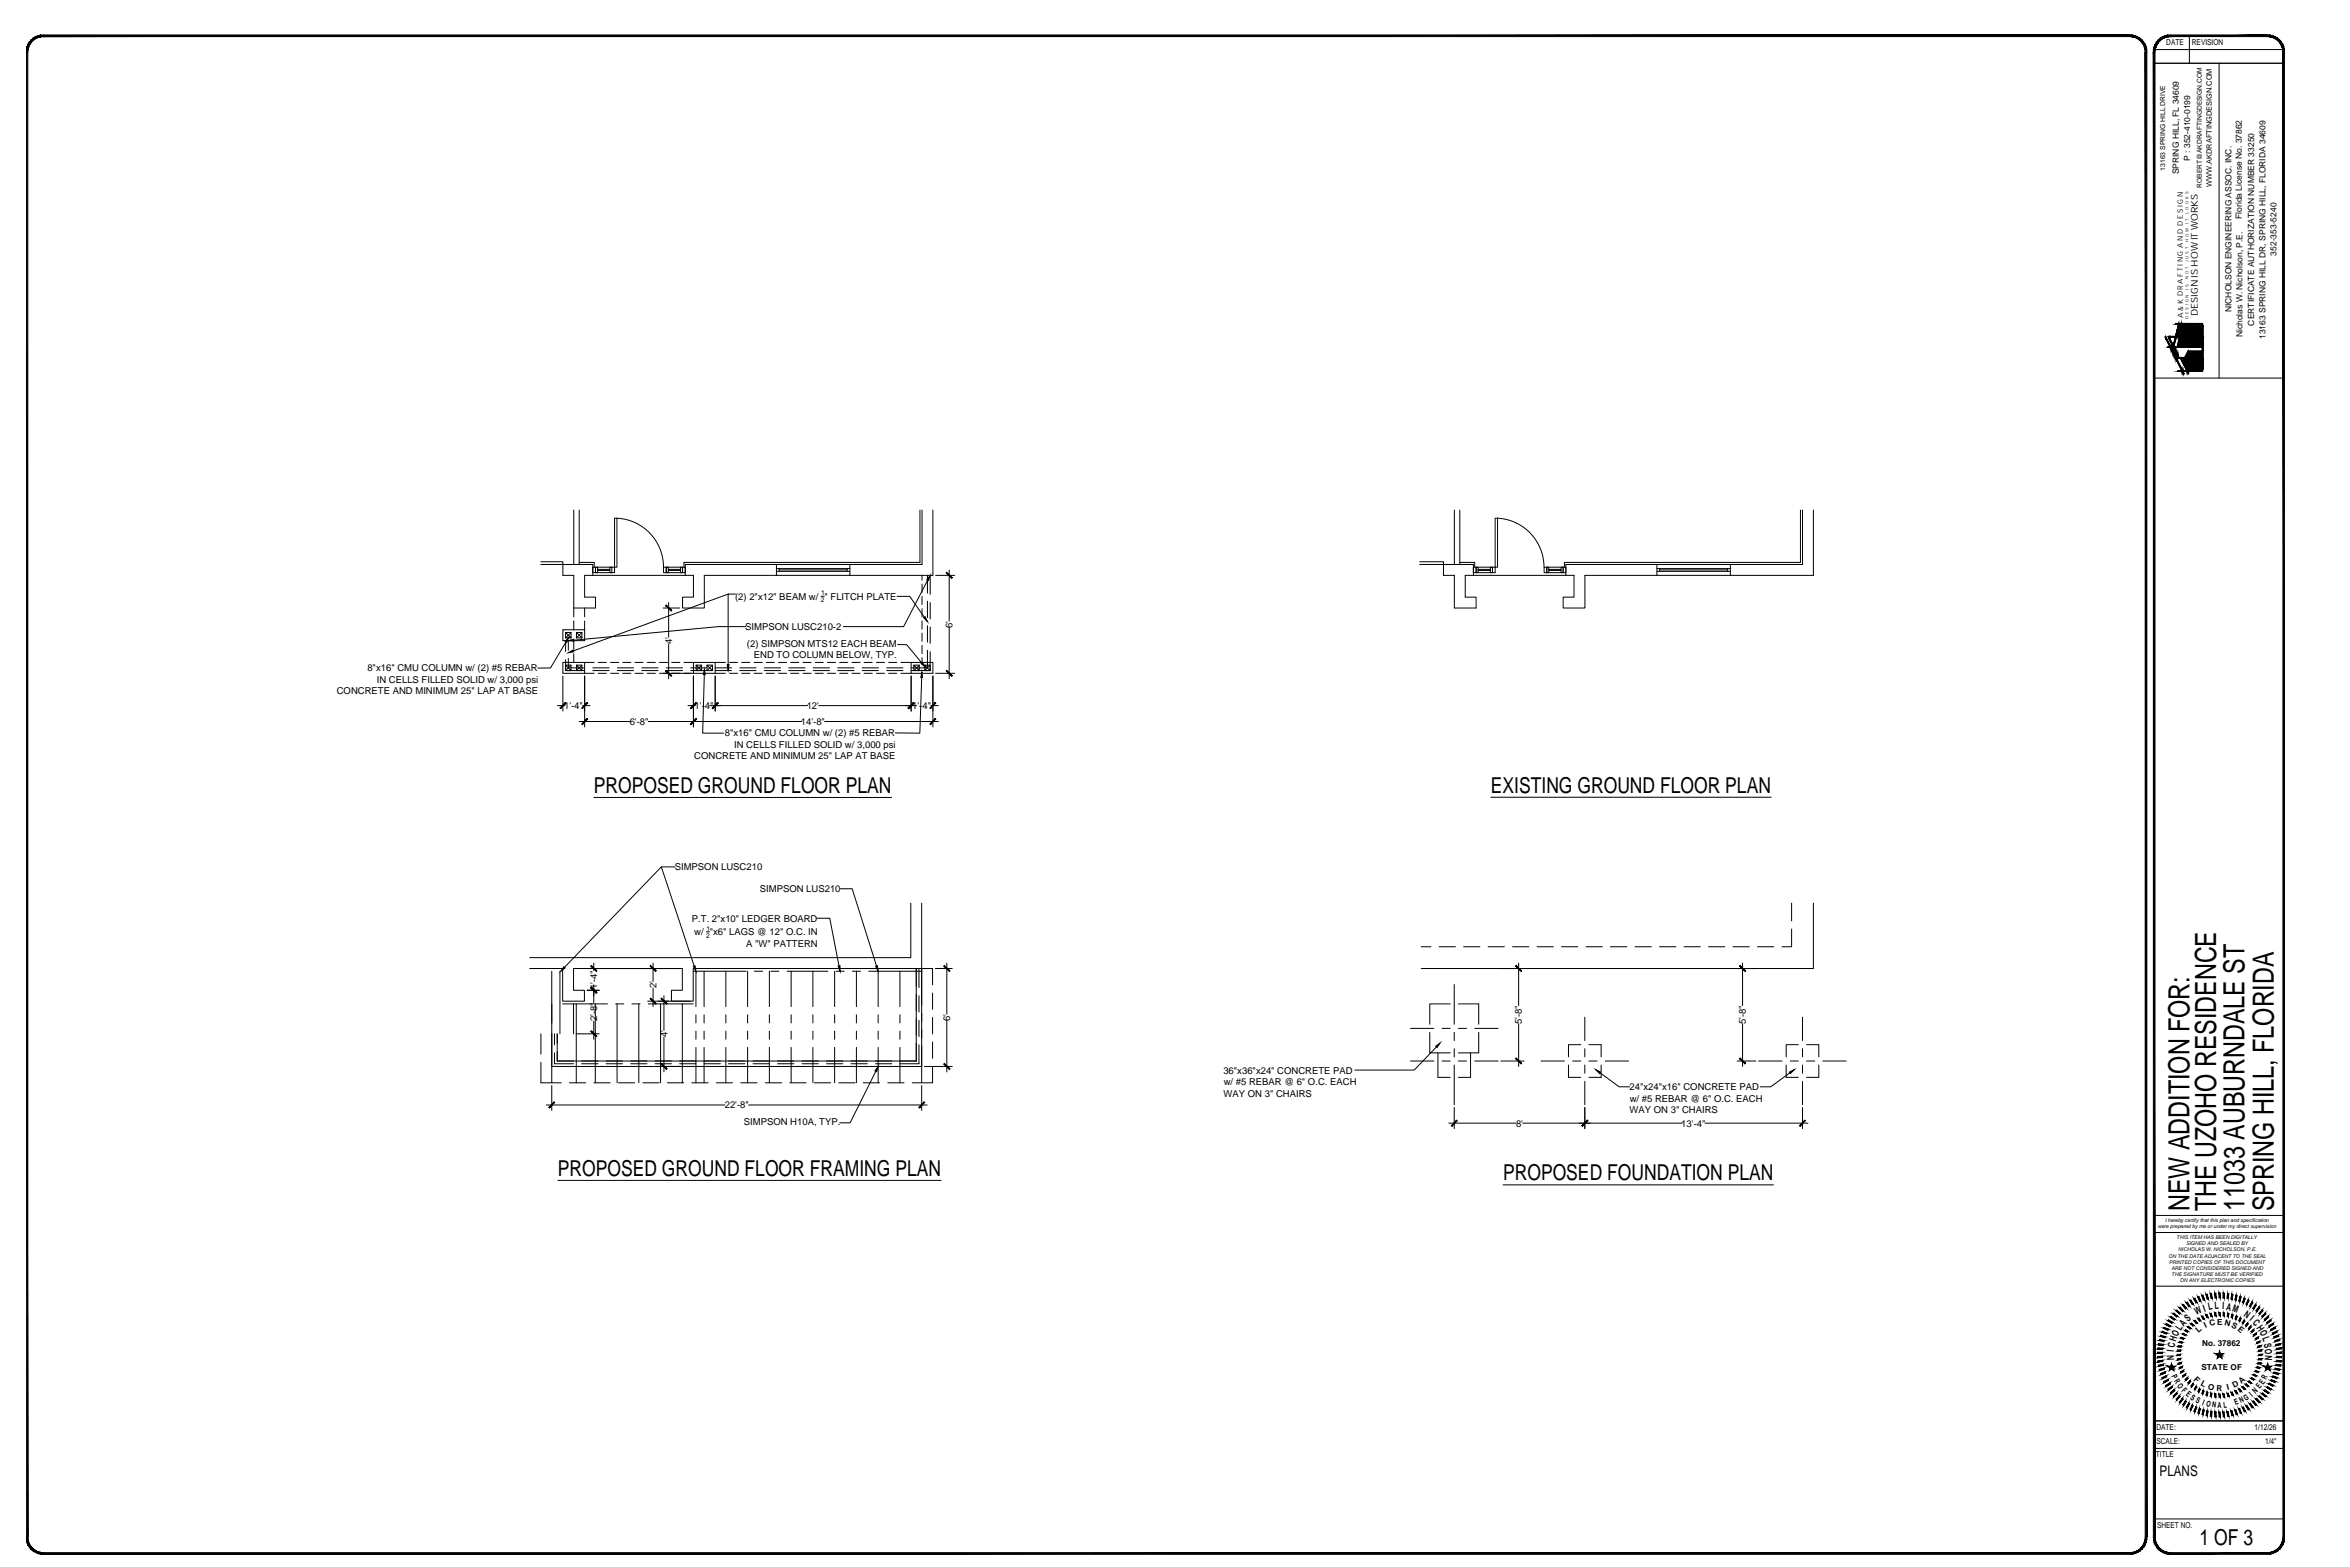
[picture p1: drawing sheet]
<svg xmlns="http://www.w3.org/2000/svg" width="914mm" height="610mm" viewBox="0 0 914 610" stroke-linecap="round" stroke-linejoin="round" font-family="sans-serif">
<defs><g id="words">
<g font-size="11.4">
<text x="851.9" y="471.1" transform="rotate(-90 851.9 471.1)">NEW ADDITION FOR:</text>
<text x="862.3" y="471.1" transform="rotate(-90 862.3 471.1)">THE UZOHO RESIDENCE</text>
<text x="873.3" y="471.1" transform="rotate(-90 873.3 471.1)">11033 AUBURNDALE ST</text>
<text x="884.8" y="471.1" transform="rotate(-90 884.8 471.1)">SPRING HILL, FLORIDA</text>
</g>
<g font-size="8.5">
<text x="231.1" y="308.5">PROPOSED GROUND FLOOR PLAN</text>
<text x="580.1" y="308.4">EXISTING GROUND FLOOR PLAN</text>
<text x="217.1" y="457.4">PROPOSED GROUND FLOOR FRAMING PLAN</text>
<text x="584.9" y="459.1">PROPOSED FOUNDATION PLAN</text>
<text x="855.9" y="600.9">1 OF 3</text>
</g>
<text font-size="5.7" x="840.3" y="574.1">PLANS</text>
<g font-size="3.9">
<text x="859.5" y="509.8" transform="rotate(-12 859.5 509.8)">L</text>
<text x="861.8" y="509.4" transform="rotate(-4 861.8 509.4)">L</text>
<text x="864.6" y="509.4" transform="rotate(3 864.6 509.4)">I</text>
<text x="866.1" y="509.5" transform="rotate(11 866.1 509.5)">A</text>
<text x="868.4" y="510" transform="rotate(18 868.4 510)">M</text>
<text x="851.4" y="514.2" transform="rotate(-41 851.4 514.2)">S</text>
<text x="854.7" y="511.7" transform="rotate(-25 854.7 511.7)">W</text>
<text x="857.7" y="510.3" transform="rotate(-19 857.7 510.3)">I</text>
<text x="872.8" y="511.8" transform="rotate(34 872.8 511.8)">N</text>
<text x="875.1" y="513.5" transform="rotate(40 875.1 513.5)">I</text>
<text x="876.4" y="514.7" transform="rotate(48 876.4 514.7)">C</text>
<text x="847.3" y="520" transform="rotate(-64 847.3 520)">O</text>
<text x="848.5" y="517.7" transform="rotate(-56 848.5 517.7)">L</text>
<text x="849.7" y="516.1" transform="rotate(-48 849.7 516.1)">A</text>
<text x="877.9" y="516.5" transform="rotate(56 877.9 516.5)">H</text>
<text x="879.1" y="518.3" transform="rotate(64 879.1 518.3)">O</text>
<text x="880.2" y="520.6" transform="rotate(71 880.2 520.6)">L</text>
<text x="845.9" y="526" transform="rotate(-84 845.9 526)">I</text>
<text x="846.1" y="524.4" transform="rotate(-79 846.1 524.4)">C</text>
<text x="846.6" y="522" transform="rotate(-71 846.6 522)">H</text>
<text x="880.9" y="522.7" transform="rotate(78 880.9 522.7)">S</text>
<text x="881.3" y="524.8" transform="rotate(87 881.3 524.8)">O</text>
<text x="881.5" y="527.3" transform="rotate(94 881.5 527.3)">N</text>
<text x="845.9" y="528.9" transform="rotate(-92 845.9 528.9)">N</text>
</g>
<g font-size="3.7">
<text x="286" y="233.3">(2) 2&quot;x12&quot; BEAM w/ &quot; FLITCH PLATE</text>
<text x="290" y="245.2">SIMPSON LUSC210-2</text>
<text x="370.7" y="244.2" transform="rotate(-90 370.7 244.2)">6'</text>
<text x="261.5" y="250.5" transform="rotate(-90 261.5 250.5)">4'</text>
<text x="290.6" y="251.6">(2) SIMPSON MTS12 EACH BEAM</text>
<text x="293.4" y="256.1">END TO COLUMN BELOW, TYP.</text>
<text x="142.9" y="261.1">8&quot;x16&quot; CMU COLUMN w/ (2) #5 REBAR</text>
<text x="146.6" y="265.5">IN CELLS FILLED SOLID w/ 3,000 psi</text>
<text x="131" y="270">CONCRETE AND MINIMUM 25&quot; LAP AT BASE</text>
<text x="219.5" y="275.8">1'-4&quot;</text>
<text x="270.3" y="275.8">1'-4&quot;</text>
<text x="313.9" y="275.8">12'</text>
<text x="355" y="275.8">1'-4&quot;</text>
<text x="245" y="282">6'-8&quot;</text>
<text x="311.6" y="282">14'-8&quot;</text>
<text x="282" y="286.4">8&quot;x16&quot; CMU COLUMN w/ (2) #5 REBAR</text>
<text x="285.7" y="290.9">IN CELLS FILLED SOLID w/ 3,000 psi</text>
<text x="270.2" y="295.3">CONCRETE AND MINIMUM 25&quot; LAP AT BASE</text>
<text x="262.5" y="338.6">SIMPSON LUSC210</text>
<text x="295.6" y="347.1">SIMPSON LUS210</text>
<text x="269.2" y="358.6">P.T. 2&quot;x10&quot; LEDGER BOARD</text>
<text x="270.1" y="363.9">w/ &quot;x6&quot; LAGS @ 12&quot; O.C. IN</text>
<text x="290.3" y="368.2">A &quot;W&quot; PATTERN</text>
<text x="232.4" y="384.8" transform="rotate(-90 232.4 384.8)">1'-4&quot;</text>
<text x="255.5" y="384.5" transform="rotate(-90 255.5 384.5)">2'</text>
<text x="232.4" y="397.4" transform="rotate(-90 232.4 397.4)">2'-8&quot;</text>
<text x="369.7" y="397.2" transform="rotate(-90 369.7 397.2)">6'</text>
<text x="592.2" y="398.4" transform="rotate(-90 592.2 398.4)">5'-8&quot;</text>
<text x="679.4" y="398.4" transform="rotate(-90 679.4 398.4)">5'-8&quot;</text>
<text x="259.7" y="403.5" transform="rotate(-90 259.7 403.5)">4'</text>
<text x="476" y="417.7">36&quot;x36&quot;x24&quot; CONCRETE PAD</text>
<text x="476.2" y="422.1">w/ #5 REBAR @ 6&quot; O.C. EACH</text>
<text x="634.1" y="424.2">24&quot;x24&quot;x16&quot; CONCRETE PAD</text>
<text x="282" y="431.1">22'-8&quot;</text>
<text x="476.1" y="426.6">WAY ON 3&quot; CHAIRS</text>
<text x="634.1" y="428.6">w/ #5 REBAR @ 6&quot; O.C. EACH</text>
<text x="289.4" y="437.6">SIMPSON H10A, TYP.</text>
<text x="634.1" y="433.1">WAY ON 3&quot; CHAIRS</text>
<text x="589.9" y="438.2">8'</text>
<text x="654.2" y="438.2">13'-4&quot;</text>
</g>
<text font-size="3.6" x="855.2" y="122.9" transform="rotate(-90 855.2 122.9)">DESIGN IS HOW IT WORKS</text>
<g font-size="3.3">
<text x="852.2" y="62.5" transform="rotate(-90 852.2 62.5)">P : 352-410-0199</text>
<text x="847.8" y="67.8" transform="rotate(-90 847.8 67.8)">SPRING HILL, FL 34609</text>
<text x="872.3" y="85.2" transform="rotate(-90 872.3 85.2)">Florida License No. 37862</text>
<text x="885.8" y="99.5" transform="rotate(-90 885.8 99.5)">352-353-5240</text>
<text x="868.3" y="121.5" transform="rotate(-90 868.3 121.5)">NICHOLSON ENGINEERING ASSOC. INC.</text>
<text x="872.6" y="131.2" transform="rotate(-90 872.6 131.2)">Nicholas W. Nicholson, P.E.</text>
<text x="877.1" y="126.6" transform="rotate(-90 877.1 126.6)">CERTIFICATE AUTHORIZATION NUMBER 33250</text>
<text x="881.6" y="131.9" transform="rotate(-90 881.6 131.9)">13163 SPRING HILL DR, SPRING HILL, FLORIDA 34609</text>
</g>
<g font-size="3.2">
<text x="842.9" y="17.4">DATE</text>
<text x="852.9" y="17.4">REVISION</text>
<text x="859.9" y="516" transform="rotate(-14 859.9 516)">C</text>
<text x="862.7" y="515.4" transform="rotate(-1 862.7 515.4)">E</text>
<text x="865.4" y="515.5" transform="rotate(14 865.4 515.5)">N</text>
<text x="855.5" y="518.7" transform="rotate(-41 855.5 518.7)">L</text>
<text x="858.2" y="516.8" transform="rotate(-25 858.2 516.8)">I</text>
<text x="868.1" y="516.2" transform="rotate(27 868.1 516.2)">S</text>
<text x="870.5" y="517.6" transform="rotate(41 870.5 517.6)">E</text>
<text x="856.9" y="523.7">No. 37862</text>
<text x="856.6" y="532.9">STATE OF</text>
<text x="844.8" y="535.5" transform="rotate(65 844.8 535.5)">P</text>
<text x="845.8" y="537.4" transform="rotate(58 845.8 537.4)">R</text>
<text x="847.1" y="539.3" transform="rotate(51 847.1 539.3)">O</text>
<text x="853.4" y="536.7" transform="rotate(44 853.4 536.7)">F</text>
<text x="856.1" y="538.9" transform="rotate(29 856.1 538.9)">L</text>
<text x="869.3" y="539.9" transform="rotate(-28 869.3 539.9)">D</text>
<text x="872.2" y="538.2" transform="rotate(-41 872.2 538.2)">A</text>
<text x="880.7" y="538.7" transform="rotate(-58 880.7 538.7)">E</text>
<text x="881.8" y="536.8" transform="rotate(-63 881.8 536.8)">R</text>
<text x="848.7" y="541.2" transform="rotate(46 848.7 541.2)">F</text>
<text x="850.3" y="542.8" transform="rotate(38 850.3 542.8)">E</text>
<text x="852.1" y="544.2" transform="rotate(32 852.1 544.2)">S</text>
<text x="859" y="540.3" transform="rotate(15 859 540.3)">O</text>
<text x="862.4" y="541.1" transform="rotate(1 862.4 541.1)">R</text>
<text x="866.7" y="540.7" transform="rotate(-14 866.7 540.7)">I</text>
<text x="871.9" y="545.9" transform="rotate(-25 871.9 545.9)">N</text>
<text x="873.9" y="545" transform="rotate(-33 873.9 545)">G</text>
<text x="876.3" y="543.4" transform="rotate(-40 876.3 543.4)">I</text>
<text x="877.7" y="542.2" transform="rotate(-44 877.7 542.2)">N</text>
<text x="879.3" y="540.5" transform="rotate(-51 879.3 540.5)">E</text>
<text x="856.7" y="546.5" transform="rotate(20 856.7 546.5)">I</text>
<text x="858.3" y="547" transform="rotate(14 858.3 547)">O</text>
<text x="860.7" y="547.5" transform="rotate(8 860.7 547.5)">N</text>
<text x="862.8" y="547.7">A</text>
<text x="865.3" y="547.6" transform="rotate(-7 865.3 547.6)">L</text>
<text x="869.8" y="546.7" transform="rotate(-20 869.8 546.7)">E</text>
<text x="839.1" y="556.2">DATE:</text>
<text x="877.3" y="556.2">1/12/26</text>
<text x="839.1" y="561.6">SCALE:</text>
<text x="881.4" y="561.6">1/4&quot;</text>
<text x="838.9" y="566.8">TITLE</text>
<text x="839.3" y="594.5">SHEET NO.</text>
</g>
<g font-size="2.9">
<text x="860.6" y="72.7" transform="rotate(-90 860.6 72.7)">WWW.AKDRAFTINGDESIGN.COM</text>
<text x="849.5" y="123.6" transform="rotate(-90 849.5 123.6)">A &amp; K D R A F T I N G A N D D E S I G N</text>
</g>
<g font-size="2.6">
<text x="842.4" y="66.4" transform="rotate(-90 842.4 66.4)">13163 SPRING HILL DRIVE</text>
<text x="856.8" y="73" transform="rotate(-90 856.8 73)">ROBERT@AKDRAFTINGDESIGN.COM</text>
<text x="319.5" y="231.6">1</text>
<text x="319.4" y="234.1">2</text>
<text x="274.8" y="364.7">2</text>
<text x="274.9" y="362.2">1</text>
</g>
<g font-size="2">
<text x="839.6" y="477.8">were prepared by me or under my direct supervision</text>
<text x="842.4" y="475.5">I hereby certify that this plan and specification</text>
<text x="846.9" y="482">THIS ITEM HAS BEEN DIGITALLY</text>
<text x="850.6" y="484.4">SIGNED AND SEALED BY</text>
<text x="843.7" y="489.2">ON THE DATE ADJACENT TO THE SEAL</text>
<text x="844" y="491.6">PRINTED COPIES OF THIS DOCUMENT</text>
<text x="847.6" y="486.8">NICHOLAS W. NICHOLSON, P.E.</text>
<text x="845" y="494">ARE NOT CONSIDERED SIGNED AND</text>
<text x="845" y="496.5">THE SIGNATURE MUST BE VERIFIED</text>
<text x="848.1" y="498.8">ON ANY ELECTRONIC COPIES</text>
</g>
<g font-size="1.6">
<text x="851.6" y="83.1" transform="rotate(-90 851.6 83.1)">L O O K S</text>
<text x="851.6" y="87" transform="rotate(-90 851.6 87)">I T</text>
<text x="851.6" y="94.3" transform="rotate(-90 851.6 94.3)">H O W</text>
<text x="851.6" y="102" transform="rotate(-90 851.6 102)">J U S T</text>
<text x="851.6" y="112.7" transform="rotate(-90 851.6 112.7)">I S</text>
<text x="851.6" y="108.7" transform="rotate(-90 851.6 108.7)">N O T</text>
<text x="851.6" y="124.2" transform="rotate(-90 851.6 124.2)">D E S I G N</text>
</g>
</g></defs>
<g fill="none" stroke="#000" stroke-width=".39">
<path d="M838.2 19.3h50.4M851.9 13.9v10.7M838.2 24.6h50.4M863.5 24.6v122.5M844.1 131.2h2.3l-.8 3.2zM844.8 135.1l.9 .3zM845 135.7h.9l.2 .3h-.9zM845.3 136.3h.9l.2 .3h-.9zM845.7 136.9h.8l.2 .3h-.9zM846 137.6h.8l.1 .3h-.8zM846 135.1h10.9v4h-9zM846.3 138.2h.8l.1 .3h-.8z"/>
<path d="M846.5 125.8h10.6v.4h-8.3l-1.2 4.7h9.6v8.5h-8.4l2.4 4.8h5.9v.3h-5.7l.3 .6-.3 .2-.4-.8h-1.6l.5 .9-.3 .2-.5-1.1h-1.6v-.3h1.4l-4.5-9.1h-.9v-.3h.8l-1.9-3.7 .3-.1 1.9 3.8h.9l-1.9-3.9h2.9l1.2-4.7h-1.2zM846.6 138.8h.8l.1 .3h-.8zM846.8 131.2h10.1v3.6h-11.1zM846.9 130.8h.4zM846.9 139.4h1.5l2.4 4.8h-1.5zM847 130.2h.4v.2h-.5zM847.2 129.7h.3v.2h-.4zM847.3 129.2h.4zM847.4 128.7h.4v.2h-.4zM847.5 128.2h.4v.2h-.4zM847.7 127.6h.3zM847.8 127.1h.4l-.4 .2z"/>
<path d="M847.9 126.6h.4l-.4 .2zM848 131.2l-.8 3.3h9.7M848 126.2l.4 .1zM848.1 130.9l1-4.2h8.1v4.2M849.9 139.4l-.3 .7 1.8 3.6h5.8v-4.3M851.4 129h.9v.9h-.9zM851.4 127.7h.9v1h-.9zM852.6 129h.9v.9h-.9zM852.6 127.7h.9v1h-.9zM856.9 136.6h-5.5l-1.3 2.5M838.2 147.1h50.4M852.6 141.5h.9v.9h-.9z"/>
<path d="M852.6 140.2h.9v1h-.9zM853.8 140.2h.9v1h-.9zM853.8 141.5h.9v.9h-.9zM223.3 198.4v21.2M225.4 198.4v21.2M358 198.4v20.4h-91.9v1.9M358.8 198.4v21.2h-92.2v4.2h-35.9M363 198.4v25.4h-88.9v12.7h-8.5v-4.2h4.2v-8.5h-3.2M565.9 198.4v21.2M568 198.4v21.2M700.6 198.4v20.4h-91.9v1.9M701.4 198.4v21.2h-92.1v4.2h-36"/>
<path d="M705.6 198.4v25.4h-88.9v12.7h-8.5v-4.2h4.3v-8.5h-3.2M210.4 219.6h8.6v4.2h4.3v16.2M210.4 218.5h8.6v1.1h11.7v4.2M225.4 218.8h5.8v1.9M239.1 201.6h1v19.1h-2v2.1h1zM240 201.6a19.1 19.1 0 0 1 18.2 19M302.1 219.6v4.2M330.7 219.6v4.2M552.4 219.6h9.3v4.2h4.2v12.7h8.5v-4.2h-4.3v-8.5h3.2M552.4 218.5h9.3v1.1h11.6v4.2M568 218.8h5.8v1.9M581.8 201.6h.9v19.1h-2v2.1h1.1z"/>
<path d="M582.6 201.6a19.1 19.1 0 0 1 18.2 19M644.7 219.6v4.2M673.3 219.6v4.2M227.5 236.5v3.5M230.7 223.8h-3.2v8.5h4.2v4.2h-8.4M231.7 220.7h.8v2.1h-.8zM231.7 220.7h6.4h-.8v2.1h.8h-6.4v-2.1h-1v2.1h1M232.5 221.9h4.8M232.5 221.5h4.8M258 236.5h6.5M259.2 220.7h.8v2.1h-.8zM259.2 220.7h-1v2.1h1"/>
<path d="M259.2 220.7v2.1M259.2 222.8h6.4v-2.1h1v2.1h-1M259.2 220.7h6.4M260 221.9h4.8M260 221.5h4.8M260.2 234.4v13.5M264.8 220.7h.8v2.1h-.8zM283.3 231.1l-60.2 22.1M286.2 231.1h-2.9v27.4M302.1 222.3h28.6M302.1 221.2h28.6M303.2 221.7h26.4"/>
<path d="M303.2 221.2v1.1M319.5 232h1.2M329.6 221.2v1.1M349.1 232h4.9l5.6 8.1M358.8 223.8v1.9M358.8 227.3v3.1M358.8 232v3.2M358.8 236.8v3.2M360.9 223.8v6.9M360.9 233.9v6.4M361 225.7l-9.4 18.1h-23.4M361.9 223.8v7.4"/>
<path d="M361.9 234.4v6.4M364.1 223.8h7.4M369.3 221.7v19.9M574.4 220.7h.7v2.1h-.7zM574.4 220.7h6.3h-.8v2.1h.8h-6.3v-2.1h-1.1v2.1h1.1M575.1 221.9h4.8M575.1 221.5h4.8M601.9 220.7h-1.1v2.1h1.1M601.9 220.7v2.1M601.9 222.8h6.3v-2.1h1.1v2.1h-1.1M601.9 220.7h6.3M601.9 220.7h.7v2.1h-.7z"/>
<path d="M602.6 221.9h4.8M602.6 221.5h4.8M607.4 220.7h.8v2.1h-.8zM644.7 222.3h28.6M644.7 221.2h28.6M645.8 221.7h26.4M645.8 221.2v1.1M672.2 221.2v1.1M220.1 246.1l2.1 2.1h-2.1v-2.1h2.1v2.1M220.1 249.2v4.3M220.1 256.6v4.3M220.1 258.8l2.1 2.1h-2.1v-2.1h2.1v2.1"/>
<path d="M220.2 249.8l-6 10.1h-5M221.1 249.2v3.8M221.1 256.1v3.7h6.4M222.2 246.1l-2.1 2.1M222.2 258.8l-2.1 2.1M223.3 241.6v3.4M223.3 249.2v3.5M223.3 254.3v3.4M224.3 246.1l2.1 2.1h-2.1v-2.1h2.1v2.1M224.3 258.8l2.1 2.1h-2.1v-2.1h2.1v2.1M226.4 246.1l-2.1 2.1M226.4 258.8l-2.1 2.1"/>
<path d="M227.5 241.6v7.6h-8.5v-4.2h8.5M227.5 257.7h3.7M230.7 259.8h6.3M232.8 257.7h3.2M237.6 257.7h3.1M240.2 259.8h6.3M242.3 257.7h3.2M247.1 257.7h3.2M249.7 259.8h6.4M251.8 257.7h3.2M256.6 257.7h3.2M259.2 259.8h6.4"/>
<path d="M260.2 250.5v13.5M261.4 257.7h3.1M266.1 257.7h3.7M268.8 259.8h6.3M270.9 258.8l2.1 2.1h-2.1v-2.1h2.1v2.1M273 258.8l-2.1 2.1M275.1 258.8l2.1 2.1h-2.1v-2.1h2.1v2.1M277.2 258.8l-2.1 2.1h-6.3M278.3 259.8h6.3M278.3 257.7h4M283.9 257.7h3.1M287.9 259.8h6.3"/>
<path d="M288.6 257.7h3.2M290.1 243.8h-10.5l-56.3 5.3M293.4 257.7h3.2M297.4 259.8h6.3M298.1 257.7h3.2M302.9 257.7h3.2M306.9 259.8h6.4M307.7 257.7h3.1M312.4 257.7h3.2M316.4 259.8h6.4M317.2 257.7h3.2M322 257.7h3.1"/>
<path d="M326 259.8h6.3M326.7 257.7h3.2M331.5 257.7h3.2M335.5 259.8h6.3M336.2 257.7h3.2M341 257.7h3.2M345 259.8h6.4M345.8 257.7h3.1M349.3 250.8h3.5l5.8 7.1M350.5 257.7h4M355.6 258.8l2.1 2.1h-2.1v-2.1h2.1v2.1M357.7 258.8l-2.1 2.1"/>
<path d="M358.8 241.6v3.1M358.8 246.3v3.2M358.8 251.1v3.2M358.8 255.8v1.9M359.8 258.8l2.1 2.1h-2.1v-2.1h2.1v2.1M360.9 253v6.8h-6.4M360.9 243.4v6.4M361.9 243.9v6.4M361.9 253.5v7.4M361.9 258.8l-2.1 2.1M369.3 244.2v19.8M216.9 274.5h2.9"/>
<path d="M219 263v13.6M220.1 260.9h7.4M226.7 274.5h2.9M227.5 263v19.8M227.5 261.9v-4.2h-8.5v4.2h12.2M230.7 260.9h6.3M232.8 261.9h3.2M237.6 261.9h3.1M240.2 260.9h6.3M242.3 261.9h3.2M247.1 261.9h3.2M249.7 260.9h6.4"/>
<path d="M251.8 261.9h3.2M256.6 261.9h25.7M259.2 260.9h6.4M267.7 274.5h2.9M269.8 263v19.8M269.8 261.9v-4.2h8.5v4.2M274.1 262.5l-.7 22.7h8.1M276.2 274.5h38M278.3 260.9h6.3M278.3 263v13.6M283.9 261.9h3.1M287.9 260.9h6.3"/>
<path d="M288.6 261.9h3.2M293.4 261.9h3.2M297.4 260.9h6.3M298.1 261.9h3.2M302.9 261.9h3.2M306.9 260.9h6.4M307.7 261.9h3.1M312.4 261.9h3.2M316.4 260.9h6.4M317.2 261.9h3.2M318.6 274.5h38M322 261.9h3.1"/>
<path d="M326 260.9h6.3M326.7 261.9h3.2M331.5 261.9h3.2M335.5 260.9h6.3M336.2 261.9h3.2M341 261.9h3.2M345 260.9h6.4M345.8 261.9h3.1M354.5 260.9h7.4M354.5 263v13.6M354.5 261.9v-4.2h8.5v4.2h-12.5M358.6 263.6l-.7 21.6-9.6-.1"/>
<path d="M362.2 274.5h2.9M363 263v19.8M364.1 261.9h7.4M225.4 280.7h19.7M252.3 280.7h59.6M320.9 280.7h44.2M231.1 310.2h115.8M580.1 310.1h109.1M257.3 337.2l12.8 38.6M262.6 337.2h-5.3l-37.6 39.1M318 357.2h4.9l3.6 18.6M327 345.8h4.6l9.5 30"/>
<path d="M354.4 351.3v21.2h-148.3M358.6 351.3v25.5h-88.9v12.7h-8.4v-4.3h4.2v-8.4h-42.3v8.4h4.2v4.3h-8.5v-12.7h-12.8M697.1 351.3v6.9M705.6 351.3v25.5h-152.6M214.7 377.8v43.4M217.9 377.8v24.4M228.9 376.8h35.5M231 374.7v2.8M254.1 374.7v7.1M269.7 377.8h20.7M270.8 377.8v13.8M274 377.8v13.8"/>
<path d="M274.9 362.5h1.2M282.4 377.8v13.8M290.9 377.8v13.8M293.5 377.8h3.2M299.4 377.8v13.8M299.9 377.8h3.2M306.3 377.8h15.8M307.8 377.8v13.8M316.3 377.8v13.8M324.8 377.8v13.8M325.3 377.8h3.2M331.7 377.8h3.1"/>
<path d="M333.2 377.8v13.8M338 377.8h20.6M341.7 377.8v13.8M350.2 377.8v13.8M356.5 376.8v36h-139.7v-10.6M357.6 376.8v7.4M363.9 376.8h6.6M368.4 374.7v19.9M553 368.3h3.8M560 368.3h6.3M569.5 368.3h6.3M579 368.3h6.4"/>
<path d="M584 376.8h9M588.5 368.3h6.4M590.9 374.7v16.5M598.1 368.3h6.3M607.6 368.3h6.3M617.1 368.3h6.4M626.6 368.3h6.4M636.2 368.3h6.4M645.7 368.3h6.4M655.3 368.3h6.3M664.8 368.3h6.3M674.3 368.3h6.4"/>
<path d="M675.9 376.8h7.3M678 374.7v16.5M683.8 368.3h6.4M697.1 361.4v6.9h-3.7M218.9 390.5h17.5M223.2 390.5v11.7M224.2 390.5v30.7M228.5 385.2h4.7M231 383.1v7M231 397.3v7M231.6 390.5v30.7M239.6 390.5h3.1"/>
<path d="M240.1 390.5v30.7M245.9 390.5h3.2M248.6 390.5v30.7M252 389.5h16.7M252.3 390.5h17.4M254.1 384.4v7.2M257 390.5v30.7M258.3 387.4v13.5M265.5 390.5v30.7M270.8 394.8v3.1M274 394.8v3.1M282.4 394.8v3.1"/>
<path d="M290.9 394.8v3.1M299.4 394.8v3.1M307.8 394.8v3.1M316.3 394.8v3.1M324.8 394.8v3.1M333.2 394.8v3.1M341.7 394.8v3.1M350.2 394.8v3.1M357.6 387.4v6.3M357.6 396.9v6.3M362.9 383.1v-6.3h-4.3v44.4M362.9 386.3v6.4"/>
<path d="M362.9 395.8v6.4M368.4 397.1v19.9M564.3 390.5h-8v8M565.9 383v15.5M567.5 390.5h7.9v8M590.9 398.3v16.6M616.7 395.7v9.1M678 398.3v16.6M701.4 395.7v9.1M210.5 402.2v7.9M210.5 413.3v7.9h7.9M214.7 414.9h143.9"/>
<path d="M215.8 402.2v4.2M215.8 409.6v4.2h7.4M224.2 402.2h9M226.3 413.8h6.4M235.9 413.8h6.3M245.4 413.8h6.3M254.9 413.8h6.4M258.3 403.5v13.5M264.4 413.8h6.4M270.8 401.1v3.2M270.8 407.5v13.7M274 413.8h6.3"/>
<path d="M274 401.1v3.2M274 407.5v13.7M282.4 401.1v3.2M282.4 407.5v13.7M283.5 413.8h6.3M290.9 401.1v3.2M290.9 407.5v13.7M293 413.8h6.4M299.4 401.1v3.2M299.4 407.5v13.7M302.5 413.8h6.4M307.8 401.1v3.2"/>
<path d="M307.8 407.5v13.7M312.1 413.8h6.3M316.3 401.1v3.2M316.3 407.5v13.7M321.6 413.8h6.3M324.8 401.1v3.2M324.8 407.5v13.7M331.1 413.8h6.4M333.2 401.1v3.2M333.2 407.5v13.7M340.6 413.8h6.4M340.8 416.8l-10 20h-4.1"/>
<path d="M341.7 401.1v3.2M341.7 407.5v13.7M350.2 401.1v3.2M350.2 407.5v13.7M357.6 406.4v7.4h-7.4M359.7 414.9h10.8M362.9 414.9v6.3h-7.9M362.9 405.4v6.3M548.8 412.8h9.1M548.8 400.1h9.1M556.3 401.6v8h8M558.9 407.3l-8.6 9h-23.1"/>
<path d="M559.5 409.6v9.5h4.8M561.1 412.8h3.2M561.1 400.1h3.2M565.9 401.6v3.2M565.9 408v3.2M565.9 414.3v15.5M567.5 412.8h3.1M567.5 400.1h3.1M572.2 409.6v9.5h-4.7M573.8 412.8h9.1M573.8 400.1h9.1M575.4 401.6v8h-7.9"/>
<path d="M584 412.8h9M599.6 412.8h9.1M610.3 414.3v4.8h4.8M611.9 412.8h3.2M615.1 406.4h-4.8v4.8M616.7 408v3.2M616.7 414.3v3.2M618.3 406.4h4.7v4.8M618.3 412.8h3.1M622.6 417.3l7.4 5.5h4.1M623 414.3v4.8h-4.7M624.6 412.8h9.1"/>
<path d="M675.9 412.8h7.3M684.3 412.8h9.1M695 414.3v4.8h4.8M696.5 417.3l-7.5 5.5h-4.1M696.6 412.8h3.2M699.8 406.4h-4.8v4.8M701.4 408v3.2M701.4 414.3v3.2M702.9 406.4h4.8v4.8M702.9 412.8h3.2M707.7 414.3v4.8h-4.8M709.3 412.8h9.1"/>
<path d="M212.6 429.9h69.5M214.7 422.3v9.7M221.6 421.2h6.3M231.1 421.2h6.3M240.6 421.2h6.4M250.1 421.2h6.4M259.7 421.2h6.3M269.2 421.2h6.3M278.7 421.2h6.4M288.2 421.2h6.4M291.3 429.9h69.5M297.8 421.2h6.4"/>
<path d="M307.3 421.2h6.4M316.9 421.2h6.3M326.4 421.2h6.3M335.9 421.2h6.4M345.4 421.2h6.4M358.6 422.3v9.7M563.7 436.9h26.3M565.9 430.8v8.3M592.5 436.9h62M616.7 420.7v9.1M616.7 430.8v8.3M663.5 436.9h40"/>
<path d="M701.4 420.7v9.1M701.4 430.8v8.3M217.1 459.2h149.1M584.9 460.9h105.2M838.2 479.5h50.4M838.2 472.8h50.4M838.2 500.4h50.4M838.2 558.1h50.4M838.2 552.8h50.4M838.2 563.5h50.4M838.2 590.9h50.4"/>
</g>
<g fill="#000" stroke="#000" stroke-width=".39">
<path d="M842.4 131.1l.3-.1v.7zM843.6 130.9h.5v1zM848 131.2v3.3h-.8zM849.1 126.7v4.2h-1zM851.4 136.6v2.5h-1.3zM849.9 139.4v1.5l-.3-.8zM849.6 144.9l.3 .5-.3 .2zM851.4 144.5v.7zM854.7 139.4h2.5l-2.5 4.3zM359.4 240.3l.5-.4 1 1.9zM361.9 223.8l-.6 2.1-.7-.3zM221.3 248l-.8 2-.6-.4z"/>
<path d="M221.1 253.9l1.9-1 .3 .6zM221.1 249.2l2.1-.5 .1 .7zM283 258.5h.7l-.4 2.2zM358.4 258.1l.5-.4 1.1 1.8zM274.1 260.4l.3 2.1-.7-.1zM358.7 261.5l.3 2.1h-.7zM219.4 376.1l.5 .4-1.7 1.3zM269.8 375.9l.7-.2 .3 2.1zM326.1 375.8l.7-.1 .1 2.1zM340.7 375.9l.7-.2 .3 2.1zM341.7 414.9l-.6 2-.7-.3zM558.7 407l1.7-1.3-1.2 1.8z"/>
<path d="M620.9 416.1l1.9 1-.4 .5zM696.2 417.1l2-1-1.5 1.5zM844.2 532.6h.8l-1 .7zM845 530.3l.3 1.2h-.7zM845 532.6h.7l.2 .7zM862.9 527.7h.8l-1 .8zM863.7 525.5l.3 1.1h-.7zM863.7 527.7h.7l.2 .8zM881.6 532.6h.8l-1 .7zM882.4 530.3l.4 1.2h-.8zM882.4 532.6h.7l.3 .7z"/>
<path d="M15.8 13.7l1.1-.1v.6zM15.8 13.7l.1 .6 1-.1zM14.8 13.9l1-.2 .1 .6zM14.8 13.9l.2 .6 .9-.2zM13.8 14.3l1-.4 .2 .6zM13.8 14.3l.3 .6 .9-.4zM12.9 14.9l.9-.6 .3 .6zM12.9 14.9l.4 .5 .8-.5zM12.1 15.6l.8-.7 .4 .5zM12.1 15.6l.5 .4 .7-.6zM12.1 15.6l.5 .4-1.1 .4zM11.5 16.4l.5 .3 .6-.7zM11.5 16.4l.5 .3-1.1 .5zM10.9 17.2l.6 .3 .5-.8zM10.9 17.2l.6 .3-1 .7zM10.5 18.2l.6 .2 .4-.9zM10.5 18.2l.6 .2-.8 .8zM10.3 19.2l.6 .1 .2-.9zM10.3 19.2l.6 .1-.7 1zM10.9 19.3l-.7 1h.6z"/>
<path d="M16.9 14.2h811.8v-.6zM16.9 13.6h811.8l-811.8 .6z"/>
<path d="M843.5 13.7l1.1-.1v.6zM843.5 13.7l.1 .6 1-.1zM842.5 13.9l1-.2 .1 .6zM842.5 13.9l.2 .6 .9-.2zM841.5 14.3l1-.4 .2 .6zM841.5 14.3l.3 .6 .9-.4zM840.6 14.9l.9-.6 .3 .6zM840.6 14.9l.4 .5 .8-.5zM839.8 15.6l.8-.7 .4 .5zM839.8 15.6l.5 .4 .7-.6zM839.8 15.6l.5 .4-1.1 .4zM839.2 16.4l.5 .3 .6-.7zM839.2 16.4l.5 .3-1 .5zM838.7 17.2l.5 .3 .5-.8zM838.7 17.2l.5 .3-1 .7zM838.2 18.2l.6 .2 .4-.9zM838.2 18.2l.6 .2-.8 .8zM838 19.2l.6 .1 .2-.9zM838 19.2l.6 .1-.7 1zM838.6 19.3l-.7 1h.6z"/>
<path d="M844.6 14.2h37.7v-.6zM844.6 13.6h37.7l-37.7 .6z"/>
<path d="M10.2 20.3l.6 577.7v-577.7zM10.2 20.3l.6 577.7h-.6z"/>
<path d="M835.3 19.2v1.1h-.6zM834.7 19.3v1l.6-1.1zM835.1 18.2l.2 1-.6 .1zM834.4 18.4l.3 .9 .4-1.1zM834.6 17.2l.5 1-.7 .2zM834.1 17.5l.3 .9 .2-1.2zM834.1 16.4l.5 .8-.5 .3zM833.6 16.7l.5 .8v-1.1zM833.4 15.6l.7 .8-.5 .3zM833.4 15.6l-.4 .4 .6 .7zM832.6 14.9l.8 .7-.4 .4zM832.6 14.9l-.3 .5 .7 .6zM831.7 14.3l.9 .6-.3 .5zM831.7 14.3l-.2 .6 .8 .5zM830.8 13.9l.9 .4-.2 .6zM830.8 13.9l-.2 .6 .9 .4zM829.7 13.7l1.1 .2-.2 .6zM829.7 13.7l-.1 .6 1 .2zM828.7 13.6l1 .1-.1 .6zM828.7 13.6v.6l.9 .1z"/>
<path d="M837.9 20.3l.6 577.7v-577.7zM837.9 20.3l.6 577.7h-.6z"/>
<path d="M888.9 19.2v1.1h-.6zM888.2 19.3l.1 1 .6-1.1zM888.6 18.2l.3 1-.7 .1zM888 18.4l.2 .9 .4-1.1zM888.2 17.2l.4 1-.6 .2zM887.6 17.5l.4 .9 .2-1.2zM887.7 16.4l.5 .8-.6 .3zM887.2 16.7l.4 .8 .1-1.1zM887 15.6l.7 .8-.5 .3zM886.5 16l.7 .7-.2-1.1zM886.2 14.9l.8 .7-.5 .4zM886.2 14.9l-.4 .5 .7 .6zM885.3 14.3l.9 .6-.4 .5zM885.3 14.3l-.3 .6 .8 .5zM884.3 13.9l1 .4-.3 .6zM884.3 13.9l-.2 .6 .9 .4zM883.3 13.7l1 .2-.2 .6zM883.3 13.7l-.1 .6 .9 .2zM882.3 13.6l1 .1-.1 .6zM882.3 13.6v.6l.9 .1z"/>
<path d="M842.7 131v.7l1.6 2.4zM842.7 131.7l1.6 2.4v.7z"/>
<path d="M843.5 134.8v.3l.8-.3zM843.5 135.1l.8-.3v.3z"/>
<path d="M844.1 130.9v.3l.2-.3zM844.3 130.9l-.2 .3z"/>
<path d="M844.1 131.2v.7l.2-.3zM844.3 131.6v.7l-.2-.4z"/>
<path d="M844.3 134.1v1zM844.4 134.4l-.1 .7z"/>
<path d="M844.3 131.6v.7l1.2 1.8zM844.3 132.3l1.2 1.8v.7z"/>
<path d="M844.3 130.9v.3l2.1-.3zM844.3 131.2l2.1-.3v.3z"/>
<path d="M844.4 134.4v.7l.2-.3zM844.6 134.8v.8l-.2-.5z"/>
<path d="M844.6 134.8v.8zM844.8 134.8v1.1z"/>
<path d="M844.8 134.8v.3zM844.9 134.8l-.1 .3z"/>
<path d="M844.8 135.1v.8zM844.9 135.4v.7z"/>
<path d="M844.9 135.4v.7zM845 135.4v1z"/>
<path d="M844.9 134.8v.3l.6-.3zM844.9 135.1l.6-.3v.3z"/>
<path d="M845 135.4v.3zM845.2 135.4l-.2 .3z"/>
<path d="M845 135.7v.7zM845.2 136v.7z"/>
<path d="M845.2 136v.7zM845.3 136v1z"/>
<path d="M845.2 135.4v.3l.5-.3zM845.2 135.7l.5-.3v.3z"/>
<path d="M845.3 136v.3zM845.5 136l-.2 .3z"/>
<path d="M845.3 136.3v.7zM845.5 136.5v.8z"/>
<path d="M845.5 136.5v.8zM845.5 136.6v.7z"/>
<path d="M845.5 134.1v1zM845.6 134.4l-.1 .7z"/>
<path d="M845.5 136v.3l.5-.3zM845.5 136.3l.5-.3v.3z"/>
<path d="M845.5 136.6v.7zM845.7 136.6v1z"/>
<path d="M845.6 134.3v.8zM845.6 134.3v.8z"/>
<path d="M845.7 134.2l-.1 .9zM845.7 134.2v1z"/>
<path d="M845.7 133.9v1.3zM845.7 133.9v1.5z"/>
<path d="M845.7 135.4v.3zM845.7 135.4v.3z"/>
<path d="M845.7 136.6v.3zM845.7 136.6v.3z"/>
<path d="M845.7 136.9v.7zM845.7 137v.8z"/>
<path d="M845.7 137v.8zM845.8 137.2v.7z"/>
<path d="M845.8 133.5l-.1 2.2zM845.8 133.5l-.1 2.2z"/>
<path d="M845.7 136.6v.3l.6-.3zM845.7 136.9l.6-.3v.3z"/>
<path d="M845.8 137.2v.7zM846 137.2v1.1z"/>
<path d="M845.8 134.8v.9zM845.9 134.8l-.1 .9z"/>
<path d="M846.4 131.2l-.6 2.3v1.3zM846.4 131.2v1.3l-.6 2.3z"/>
<path d="M845.9 134.8v.9zM846 134.8v1.1z"/>
<path d="M846 137.2v.4zM846 137.2v.4z"/>
<path d="M846 137.6v.7zM846 137.6v.7z"/>
<path d="M846 134.8v.3zM846.1 134.8l-.1 .3z"/>
<path d="M846 135.1v.8zM846.1 135.2v.8z"/>
<path d="M846 136v.3zM846.1 136l-.1 .3z"/>
<path d="M846 137.6v.7zM846.1 137.9v.7z"/>
<path d="M846 137.2v.4l.6-.4zM846 137.6l.6-.4v.4z"/>
<path d="M846.1 135.2v1.1zM846.2 135.6l-.1 .7z"/>
<path d="M846.1 134.8v.3l10.8-.3zM846.1 135.1l10.8-.3v.3z"/>
<path d="M846.1 137.9v.7zM846.3 137.9v1z"/>
<path d="M846.2 135.6v.7zM846.3 135.8v.7z"/>
<path d="M846.3 135.8v.7zM846.4 135.9v.7z"/>
<path d="M846.3 136.6v.3zM846.4 136.6l-.1 .3z"/>
<path d="M846.3 137.9v.3zM846.4 137.9l-.1 .3z"/>
<path d="M846.3 138.2v.7zM846.4 138.3v.7z"/>
<path d="M846.4 138.3v.7zM846.4 138.5v.7z"/>
<path d="M846.4 135.9v1zM846.5 136.2l-.1 .7z"/>
<path d="M846.4 137.9v.3l.5-.3zM846.4 138.2l.5-.3v.3z"/>
<path d="M846.4 130.9v1.6zM846.5 130.9l-.1 1.6z"/>
<path d="M846.4 138.5v.7zM846.6 138.5v1z"/>
<path d="M846.5 136.2v.7zM846.6 136.4v.7z"/>
<path d="M846.5 125.8v.4l1.2-.4zM846.5 126.2l1.2-.4v.4z"/>
<path d="M846.8 129.9l-.3 2.3zM846.8 129.9l-.3 2.3z"/>
<path d="M846.6 136.4v.7zM846.7 136.5v.7z"/>
<path d="M846.6 137.2v.4zM846.7 137.2l-.1 .4z"/>
<path d="M846.6 138.5v.3zM846.7 138.5l-.1 .3z"/>
<path d="M846.6 138.8v.7zM846.7 138.9v.7z"/>
<path d="M846.7 138.9v.7zM846.7 139.1v.7z"/>
<path d="M846.7 136.5v1.1zM846.8 136.8l-.1 .8z"/>
<path d="M846.7 138.5v.3l.5-.3zM846.7 138.8l.5-.3v.3z"/>
<path d="M846.7 139.1v.7zM846.9 139.1v1z"/>
<path d="M846.9 129.6l-.1 1.6zM846.9 129.6l-.1 1.6z"/>
<path d="M846.8 136.8v.8zM846.9 137v.8z"/>
<path d="M846.9 129.5v1.4zM846.9 129.5v1.4z"/>
<path d="M846.9 130.9v.3zM846.9 130.9v.3z"/>
<path d="M846.9 129.1v1.7zM846.9 129.1v1.7z"/>
<path d="M846.9 130.9v.3l.3-.3zM846.9 131.2l.3-.3v.3z"/>
<path d="M846.9 137v.8zM846.9 137.1v.8z"/>
<path d="M846.9 137.9v.3zM846.9 137.9v.3z"/>
<path d="M846.9 139.1v.3zM846.9 139.1v.3z"/>
<path d="M846.9 139.4v.7zM846.9 139.5v.7z"/>
<path d="M847 129l-.1 1.4zM847 129l-.1 1.4z"/>
<path d="M846.9 130.4v.4zM847 130.4l-.1 .4z"/>
<path d="M846.9 137.1v1.1zM847.1 137.4l-.2 .8z"/>
<path d="M846.9 139.1v.3l.6-.3zM846.9 139.4l.6-.3v.3z"/>
<path d="M846.9 139.5v.7l2 3.2zM846.9 140.2l2 3.2v.8z"/>
<path d="M847.1 128.6l-.1 1.6zM847.1 128.6l-.1 1.6z"/>
<path d="M847 130.4v.4l.3-.4zM847.3 130.4v.4h-.3z"/>
<path d="M847.1 128.5v1.4zM847.1 128.5v1.4z"/>
<path d="M847.1 129.9v.3zM847.1 129.9v.3z"/>
<path d="M847.2 128.4l-.1 1.5zM847.2 128.4l-.1 1.5z"/>
<path d="M847.1 137.4v.8zM847.2 137.7v.7z"/>
<path d="M847.1 129.9v.3l.3-.3zM847.1 130.2l.3-.3v.3z"/>
<path d="M847.2 128.1v1.6zM847.2 128.1v1.6z"/>
<path d="M847.2 128v1.4zM847.2 128v1.4z"/>
<path d="M847.2 129.4v.3zM847.2 129.4v.3z"/>
<path d="M847.2 137.7v.7zM847.2 137.8v.7z"/>
<path d="M847.2 138.5v.3zM847.2 138.5v.3z"/>
<path d="M847.3 130.8l-.1 .4zM847.3 130.8l-.1 .4z"/>
<path d="M847.3 127.9l-.1 1.4zM847.3 127.9l-.1 1.4z"/>
<path d="M847.2 137.8v1zM847.4 138.1l-.2 .7z"/>
<path d="M847.2 129.4v.3l.3-.3zM847.5 129.4v.3h-.3z"/>
<path d="M847.3 130.4v.8zM847.4 130.4l-.1 .8z"/>
<path d="M847.4 127.6l-.1 1.6zM847.4 127.6l-.1 1.6z"/>
<path d="M847.4 127.4v1.5zM847.4 127.4v1.5z"/>
<path d="M847.4 128.9v.3zM847.4 128.9v.3z"/>
<path d="M847.4 130.2v1zM847.4 130.2v1z"/>
<path d="M847.4 127.4v1.3zM847.4 127.4v1.3z"/>
<path d="M847.4 129.9v1.3zM847.5 129.9l-.1 1.3z"/>
<path d="M847.5 127.1l-.1 1.6zM847.5 127.1l-.1 1.6z"/>
<path d="M847.4 138.1v.7zM847.5 138.3v.8z"/>
<path d="M847.4 128.9v.3l.3-.3zM847.7 128.9v.3h-.3z"/>
<path d="M847.5 126.9v1.5zM847.5 126.9v1.5z"/>
<path d="M847.5 128.4v.3zM847.5 128.4v.3z"/>
<path d="M847.5 129.7v1.5zM847.5 129.7v1.5z"/>
<path d="M847.5 126.8v1.4zM847.5 126.8v1.4z"/>
<path d="M847.5 138.3v.8zM847.5 138.4v.7z"/>
<path d="M847.5 139.1v.3zM847.5 139.1v.3z"/>
<path d="M847.5 129.4v1.8zM847.6 129.4l-.1 1.8z"/>
<path d="M847.6 126.5l-.1 1.7zM847.6 126.5l-.1 1.7z"/>
<path d="M847.5 128.4v.3l.3-.3zM847.8 128.4l-.3 .3z"/>
<path d="M847.5 138.4v1l.4-.3zM847.5 139.4l.4-.3v.3z"/>
<path d="M847.6 129.4v1.5zM847.6 129.4v1.5z"/>
<path d="M847.6 130.9v.3zM847.6 130.9v.3z"/>
<path d="M847.7 126.3l-.1 1.5zM847.7 126.3l-.1 1.5z"/>
<path d="M847.6 127.8v.4zM847.7 127.8l-.1 .4z"/>
<path d="M847.7 129.2l-.1 1.5zM847.7 129.2l-.1 1.5z"/>
<path d="M847.6 130.9v.3l9.3-.3zM847.6 131.2l9.3-.3v.3z"/>
<path d="M847.7 126.3v1.3zM847.7 126.3v1.3z"/>
<path d="M847.7 126.2v1.4zM847.7 126.2v1.4z"/>
<path d="M847.7 128.9v1.6zM847.8 128.9l-.1 1.6z"/>
<path d="M847.7 127.8v.4l.2-.4zM847.9 127.8v.4h-.2z"/>
<path d="M847.7 125.8v1.8zM847.8 125.8l-.1 1.8z"/>
<path d="M847.8 125.8v1.5zM847.8 125.8v1.5z"/>
<path d="M847.8 127.3v.3zM847.8 127.3v.3z"/>
<path d="M847.8 128.7v1.5zM847.8 128.7v1.5z"/>
<path d="M847.8 125.8v1.3zM847.8 125.8v1.3z"/>
<path d="M847.8 128.4v1.6zM847.9 128.4l-.1 1.6z"/>
<path d="M847.8 125.8v1.3zM847.9 125.8l-.1 1.3z"/>
<path d="M847.8 127.3v.3l.2-.3zM848 127.3v.3h-.2z"/>
<path d="M847.9 125.8v1zM847.9 125.8v1z"/>
<path d="M847.9 126.8v.3zM847.9 126.8v.3z"/>
<path d="M847.9 128.2v1.5zM847.9 128.2v1.5z"/>
<path d="M847.9 125.8v.9zM847.9 125.8v.9z"/>
<path d="M847.9 127.8v1.7zM848 127.8l-.1 1.7z"/>
<path d="M847.9 125.8v.8zM848 125.8l-.1 .8z"/>
<path d="M847.9 126.8v.3l.3-.3zM847.9 127.1l.3-.3v.3z"/>
<path d="M847.9 139.1v.3l.5-.3zM847.9 139.4l.5-.3v.3z"/>
<path d="M848 125.8v.5zM848 125.8v.5z"/>
<path d="M848 126.3v.3zM848 126.3v.3z"/>
<path d="M848 127.6v1.5zM848 127.6v1.5z"/>
<path d="M848 127.3v1.7zM848.1 127.3l-.1 1.7z"/>
<path d="M848 126.3v.3l.3-.3zM848.3 126.3v.3h-.3z"/>
<path d="M848 125.8v.4l.4-.4zM848 126.2l.4-.4v.4z"/>
<path d="M848 131.2v3.3l8.9-3.3zM848 134.5l8.9-3.3v3.3z"/>
<path d="M848.2 127.1l-.1 1.5zM848.2 127.1l-.1 1.5z"/>
<path d="M848.2 126.8v1.6zM848.3 126.8l-.1 1.6z"/>
<path d="M848.3 126.6v1.5zM848.3 126.6v1.5z"/>
<path d="M848.3 126.3v1.6zM848.4 126.3l-.1 1.6z"/>
<path d="M848.4 126.2v1.4zM848.4 126.2v1.4z"/>
<path d="M848.4 125.8v1.6l.4-1.6zM848.8 125.8l-.4 1.6z"/>
<path d="M848.4 139.1v.3l.4-.3zM848.4 139.4l.4-.3v1z"/>
<path d="M848.8 125.8v.4l8.3-.4zM848.8 126.2l8.3-.4v.4z"/>
<path d="M848.8 139.4v.7l2 3.3zM848.8 140.1l2 3.3v.8z"/>
<path d="M848.8 139.1v.3l8.1-.3zM848.8 139.4l8.1-.3v.3z"/>
<path d="M849.1 126.7v4.2l2.3-4.2zM851.4 126.7v4.2h-2.3z"/>
<path d="M849.9 139.4v1.5l1.5-1.5zM849.9 140.9l1.5-1.5v4.3z"/>
<path d="M851.4 136.6v2.5l5.5-2.5zM851.4 139.1l5.5-2.5v2.5z"/>
<path d="M851.4 127.7v1l.9-1zM852.3 127.7v1h-.9z"/>
<path d="M851.4 129v.9l.9-.9zM852.3 129v.9h-.9z"/>
<path d="M851.4 126.7v1l.9-1zM852.3 126.7v1h-.9z"/>
<path d="M851.4 128.7v.3l.9-.3zM851.4 129l.9-.3v.3z"/>
<path d="M851.4 129.9v1l.9-1zM852.3 129.9v1h-.9z"/>
<path d="M851.4 139.4v4.3l1.2-4.3zM852.6 139.4v4.3h-1.2z"/>
<path d="M851.4 136.6v2.5l5.5-2.5zM851.4 139.1l5.5-2.5v2.5z"/>
<path d="M852.3 126.7v4.2l.3-4.2zM852.6 126.7v4.2h-.3z"/>
<path d="M852.6 127.7v1l.9-1zM853.5 127.7v1h-.9z"/>
<path d="M852.6 129v.9l.9-.9zM853.5 129v.9h-.9z"/>
<path d="M852.6 126.7v1l.9-1zM853.5 126.7v1h-.9z"/>
<path d="M852.6 128.7v.3l.9-.3zM852.6 129l.9-.3v.3z"/>
<path d="M852.6 129.9v1l.9-1zM853.5 129.9v1h-.9z"/>
<path d="M852.6 139.4v.8l.9-.8zM852.6 140.2l.9-.8v.8z"/>
<path d="M853.5 126.7v4.2l3.7-4.2zM857.2 126.7v4.2h-3.7z"/>
<path d="M853.5 139.4v4.3l.3-4.3zM853.8 139.4v4.3h-.3z"/>
<path d="M853.8 139.4v.8l.9-.8zM853.8 140.2l.9-.8v.8z"/>
<path d="M856.9 130.9v8.5l.3-8.5zM857.2 130.9v8.5h-.3z"/>
<path d="M857.2 139.4v4.3zM857.2 139.4v4.3h-2.5z"/>
<path d="M847.5 144.2v.3l1.4-.3zM847.5 144.5l1.4-.3v.3z"/>
<path d="M848.9 143.4v1.1zM849.1 143.7l-.2 .8z"/>
<path d="M849.1 143.7v.8l.2-.3zM849.3 144.2v.7l-.2-.4z"/>
<path d="M849.3 144.2v.7zM849.4 144.2v1z"/>
<path d="M849.4 144.2v.3zM849.6 144.2l-.2 .3z"/>
<path d="M849.4 144.5v.7zM849.6 144.9v.7z"/>
<path d="M849.6 144.2v.3l1.2-.3zM849.6 144.5l1.2-.3v.3z"/>
<path d="M850.8 143.4v1.1zM851 143.8l-.2 .7z"/>
<path d="M851 143.8v.7zM851.2 144.2v.6z"/>
<path d="M851.2 144.2v.6zM851.4 144.2v1z"/>
<path d="M851.4 144.2v.3zM851.4 144.2v.3z"/>
<path d="M851.4 144.5v.7zM851.4 144.5v.7z"/>
<path d="M851.4 144.6v.7zM851.4 144.6l.3 .5-.3 .2z"/>
<path d="M851.4 144.2v.3l5.7-.3zM851.4 144.5l5.7-.3v.3z"/>
<path d="M852.6 140.2v1l.9-1zM853.5 140.2v1h-.9z"/>
<path d="M852.6 141.5v.9l.9-.9zM853.5 141.5v.9h-.9z"/>
<path d="M852.6 141.2v.3l.9-.3zM852.6 141.5l.9-.3v.3z"/>
<path d="M852.6 142.4v1.3l.9-1.3zM853.5 142.4v1.3h-.9z"/>
<path d="M853.8 140.2v1l.9-1zM854.7 140.2v1h-.9z"/>
<path d="M853.8 141.5v.9l.9-.9zM854.7 141.5v.9h-.9z"/>
<path d="M853.8 141.2v.3l.9-.3zM853.8 141.5l.9-.3v.3z"/>
<path d="M853.8 142.4v1.3l.9-1.3zM854.7 142.4v1.3h-.9z"/>
<path d="M259 235.6l2.1 2.1 .3-.2zM259.2 235.3l2.2 2.2-2.4-1.9z"/>
<path d="M368.2 222.9l2.1 2.1 .2-.2zM368.4 222.6l2.1 2.2-2.3-1.9z"/>
<path d="M220 273.3l-1.9 2.3 2.1-2.1zM220 273.3l-1.9 2.3-.2-.2z"/>
<path d="M226.3 275.4l.3 .2 1.9-2.3zM228.5 273.3l.2 .2-2.1 2.1z"/>
<path d="M228.5 279.5l-1.9 2.4 2.1-2.1zM228.5 279.5l-1.9 2.4-.3-.2z"/>
<path d="M259.2 260.8l-.2 .2 2.4 1.9zM259 261l2.4 1.9-.3 .2z"/>
<path d="M270.8 273.3l-1.9 2.3 2.1-2.1zM270.8 273.3l-1.9 2.3-.2-.2z"/>
<path d="M270.8 279.5l-1.9 2.4 2.1-2.1zM270.8 279.5l-1.9 2.4-.2-.2z"/>
<path d="M277.1 275.4l.3 .2 1.9-2.3zM279.3 273.3l.2 .2-2.1 2.1z"/>
<path d="M279.3 273.3l-1.9 2.3 2.1-2.1zM279.3 273.3l-1.9 2.3-.3-.2z"/>
<path d="M353.3 275.4l.3 .2 1.9-2.3zM355.5 273.3l.2 .2-2.1 2.1z"/>
<path d="M355.5 273.3l-1.9 2.3 2.1-2.1zM355.5 273.3l-1.9 2.3-.3-.2z"/>
<path d="M361.8 275.4l.2 .2 1.9-2.3zM363.9 273.3l.2 .2-2.1 2.1z"/>
<path d="M368.4 260.8l-.2 .2 2.3 1.9zM368.2 261l2.3 1.9-.2 .2z"/>
<path d="M268.7 281.7l.2 .2 1.9-2.4zM270.8 279.5l.2 .3-2.1 2.1z"/>
<path d="M361.8 281.7l.2 .2 1.9-2.4zM363.9 279.5l.2 .3-2.1 2.1z"/>
<path d="M229.9 375.8l2.1 2.1 .2-.2zM229.9 375.8l.2-.2 2.1 2.1z"/>
<path d="M253 375.8l2.1 2.1 .2-.2zM253 375.8l.2-.2 2.1 2.1z"/>
<path d="M367.3 375.8l2.1 2.1 .2-.2zM367.3 375.8l.2-.2 2.1 2.1z"/>
<path d="M589.7 375.8l2.1 2.1 .3-.2zM589.7 375.8l.2-.2 2.2 2.1z"/>
<path d="M676.9 375.8l2.1 2.1 .2-.2zM676.9 375.8l.2-.2 2.1 2.1z"/>
<path d="M230.1 384.1l-.2 .2 2.3 1.9zM229.9 384.3l2.3 1.9-.2 .2z"/>
<path d="M229.9 384.3l2.1 2.1 .2-.2zM229.9 384.3l.2-.2 2.1 2.1z"/>
<path d="M253.2 388.3l-.2 .2 2.3 1.9zM253 388.5l2.3 1.9-.2 .2z"/>
<path d="M257.2 388.5l2.1 2.1 .2-.2zM257.2 388.5l.2-.2 2.1 2.1z"/>
<path d="M230.1 401l-.2 .2 2.3 1.9zM229.9 401.2l2.3 1.9-.2 .2z"/>
<path d="M257.4 413.7l-.2 .2 2.3 1.9zM257.2 413.9l2.3 1.9-.2 .3z"/>
<path d="M367.5 413.7l-.2 .2 2.3 1.9zM367.3 413.9l2.3 1.9-.2 .3z"/>
<path d="M589.9 411.6l-.2 .2 2.4 1.9zM589.7 411.8l2.4 1.9-.3 .2z"/>
<path d="M676.9 411.8l2.3 1.9-2.1-2.1zM676.9 411.8l2.3 1.9-.2 .2z"/>
<path d="M215.6 428.7l-1.9 2.3 2.1-2.1zM215.6 428.7l-1.9 2.3-.2-.2z"/>
<path d="M357.5 430.8l.2 .2 1.9-2.3zM359.6 428.7l.2 .2-2.1 2.1z"/>
<path d="M566.8 435.8l-1.9 2.3 2.1-2.1zM566.8 435.8l-1.9 2.3-.2-.2z"/>
<path d="M615.5 437.9l.2 .2 1.9-2.3zM617.6 435.8l.2 .2-2.1 2.1z"/>
<path d="M617.6 435.8l-1.9 2.3 2.1-2.1zM617.6 435.8l-1.9 2.3-.2-.2z"/>
<path d="M700.2 437.9l.2 .2 1.9-2.3zM702.3 435.8l.2 .2-2.1 2.1z"/>
<path d="M841.2 518.3l1.8 .7 .1-.4zM841.4 517.8l1.7 .8-1.9-.3z"/>
<path d="M841.9 516.7l1.7 .9 .2-.5zM842.1 516.3l1.7 .8-1.9-.4z"/>
<path d="M842.6 515.3l1.7 .9 .2-.4zM842.9 514.8l1.6 1-1.9-.5z"/>
<path d="M843.5 513.8l1.6 1.1 .3-.5zM843.8 513.4l1.6 1-1.9-.6z"/>
<path d="M844.5 512.5l1.5 1.1 .3-.4zM844.8 512l1.5 1.2-1.8-.7z"/>
<path d="M845.6 511.1l1.3 1.3 .4-.4zM845.9 510.8l1.4 1.2-1.7-.9z"/>
<path d="M846.7 509.9l1.3 1.4 .4-.4zM846.7 509.9l.4-.3 1.3 1.3z"/>
<path d="M848 508.8l1.2 1.5 .4-.4zM848 508.8l.3-.4 1.3 1.5z"/>
<path d="M849.2 519.1l1.1 .6 .3-.4zM849.5 518.6l1.1 .7-1.4-.2z"/>
<path d="M849.3 507.7l1.1 1.6 .4-.3zM849.3 507.7l.4-.3 1.1 1.6z"/>
<path d="M850.2 517.6l1 .7 .3-.3zM850.5 517.2l1 .8-1.3-.4z"/>
<path d="M850.6 506.8l1 1.6 .5-.3zM850.6 506.8l.5-.3 1 1.6z"/>
<path d="M851.2 516.2l1 .9 .3-.4zM851.2 516.2l.4-.3 .9 .8z"/>
<path d="M852.1 505.9l.9 1.7 .4-.2zM852.1 505.9l.4-.2 .9 1.7z"/>
<path d="M852.4 515l.9 .9 .3-.3zM852.4 515l.4-.3 .8 .9z"/>
<path d="M853.6 505.2l.8 1.7 .5-.2zM853.6 505.2l.5-.2 .8 1.7z"/>
<path d="M853.8 513.9l.7 1 .4-.3zM853.8 513.9l.3-.3 .8 1z"/>
<path d="M855.2 504.5l.6 1.8 .5-.1zM855.2 504.5l.4-.2 .7 1.9z"/>
<path d="M855.2 512.9l.6 1.1 .5-.2zM855.2 512.9l.4-.2 .7 1.1z"/>
<path d="M856.7 512.1l.5 1.2 .5-.2zM856.7 512.1l.5-.2 .5 1.2z"/>
<path d="M856.8 504l.5 1.8 .5-.1zM856.8 504l.4-.2 .6 1.9z"/>
<path d="M858.3 511.5l.4 1.2 .5-.2zM858.3 511.5l.5-.2 .4 1.2z"/>
<path d="M858.4 503.6l.4 1.8 .5-.1zM858.4 503.6l.5-.2 .4 1.9z"/>
<path d="M860 511l.2 1.2h.5zM860 511l.5-.1 .2 1.3z"/>
<path d="M860 503.2l.3 1.9h.5zM860 503.2h.5l.3 1.9z"/>
<path d="M861.7 510.7l.1 1.3 .5-.1zM861.7 510.7l.5-.1 .1 1.3z"/>
<path d="M861.7 503.1l.2 1.9 .5-.1zM861.7 503.1l.5-.1 .2 1.9z"/>
<path d="M863.4 510.6v1.3h.5zM863.4 510.6h.5v1.3z"/>
<path d="M863.4 503v1.9h.5zM863.4 503h.5v1.9z"/>
<path d="M865.1 503l-.2 1.9 .5 .1zM865.1 503l.5 .1-.2 1.9z"/>
<path d="M865.1 510.6l-.1 1.3 .5 .1zM865.1 510.6l.5 .1-.1 1.3z"/>
<path d="M866.8 503.2l-.3 1.9h.5zM866.8 503.2h.5l-.3 1.9z"/>
<path d="M866.8 510.9l-.2 1.3h.5zM866.8 510.9l.6 .1-.3 1.2z"/>
<path d="M868.4 503.4l-.4 1.9 .5 .1zM868.4 503.4l.5 .2-.4 1.8z"/>
<path d="M868.5 511.3l-.4 1.2 .5 .2zM868.5 511.3l.5 .2-.4 1.2z"/>
<path d="M870.1 503.8l-.5 1.9 .4 .1zM870.1 503.8l.4 .2-.5 1.8z"/>
<path d="M870.1 511.9l-.5 1.2 .5 .2zM870.1 511.9l.5 .2-.5 1.2z"/>
<path d="M871.7 504.3l-.7 1.9 .5 .1zM871.7 504.3l.4 .2-.6 1.8z"/>
<path d="M871.7 512.7l-.7 1.1 .5 .2zM871.7 512.7l.4 .2-.6 1.1z"/>
<path d="M873.2 513.6l-.8 1 .4 .3zM873.2 513.6l.4 .3-.8 1z"/>
<path d="M873.2 505l-.7 1.7 .4 .2zM873.2 505l.5 .2-.8 1.7z"/>
<path d="M874.5 514.7l-.8 .9 .3 .3zM874.5 514.7l.4 .3-.9 .9z"/>
<path d="M874.8 505.7l-.9 1.7 .4 .2zM874.8 505.7l.4 .2-.9 1.7z"/>
<path d="M874.8 516.7l.3 .4 .6-1.2zM875.7 515.9l.4 .3-1 .9z"/>
<path d="M876.2 506.5l-1 1.6 .5 .3zM876.2 506.5l.5 .3-1 1.6z"/>
<path d="M875.8 518l.3 .3 .8-1.1zM876.9 517.2l.3 .4-1.1 .7z"/>
<path d="M877.6 507.4l-1.1 1.6 .4 .3zM877.6 507.4l.4 .3-1.1 1.6z"/>
<path d="M876.7 519.3l.3 .4 .8-1.1zM877.8 518.6l.3 .5-1.1 .6z"/>
<path d="M879 508.4l-1.3 1.5 .4 .4zM879 508.4l.4 .4-1.3 1.5z"/>
<path d="M880.2 509.6l-1.3 1.3 .4 .4zM880.2 509.6l.4 .3-1.3 1.4z"/>
<path d="M880 512l.3 .4 1.1-1.6zM881.4 510.8l.3 .3-1.4 1.3z"/>
<path d="M881 513.2l.3 .4 1.2-1.6zM882.5 512l.3 .5-1.5 1.1z"/>
<path d="M881.9 514.4l.3 .5 1.3-1.5zM883.5 513.4l.3 .4-1.6 1.1z"/>
<path d="M882.8 515.8l.2 .4 1.4-1.4zM883 516.2l1.4-1.4 .3 .5z"/>
<path d="M883.5 517.1l.2 .5 1.5-1.3zM883.7 517.6l1.5-1.3 .3 .4z"/>
<path d="M884.2 518.6l.2 .4 1.5-1.2zM884.4 519l1.5-1.2 .2 .5z"/>
<path d="M884.7 520l.2 .5 1.6-1.1zM884.9 520.5l1.6-1.1 .2 .5z"/>
<path d="M839.5 526.5l1.9 .1v-.5zM839.5 526l1.9 .1-1.9 .4z"/>
<path d="M839.5 528.2l1.9-.1v-.5zM839.5 527.7l1.9-.1-1.9 .6z"/>
<path d="M839.6 524.8l1.9 .2 .1-.5zM839.7 524.3l1.9 .2-2 .3z"/>
<path d="M839.7 529.9l1.9-.2-.1-.5zM839.6 529.4l1.9-.2-1.8 .7z"/>
<path d="M839.8 523.2l1.9 .3 .1-.5zM839.9 522.7l1.9 .3-2 .2z"/>
<path d="M839.9 531.6l1.9-.4-.1-.5zM839.8 531l1.9-.3-1.8 .9z"/>
<path d="M840.2 521.5l1.8 .5 .2-.5zM840.3 521l1.9 .5h-2z"/>
<path d="M840.3 533.2l1.9-.5-.2-.5zM840.2 532.7l1.8-.5-1.7 1z"/>
<path d="M840.6 519.9l1.8 .6 .2-.5zM840.8 519.4l1.8 .6-2-.1z"/>
<path d="M840.8 534.8l1.8-.6-.2-.5zM840.6 534.3l1.8-.6-1.6 1.1z"/>
<path d="M841.4 536.4l1.7-.7-.1-.5zM841.2 535.9l1.8-.7-1.6 1.2z"/>
<path d="M842.1 537.9l1.7-.8-.2-.5zM841.9 537.4l1.7-.8-1.5 1.3z"/>
<path d="M844.3 538l-1.4 1.4 1.6-.9zM842.6 539l1.7-1-1.4 1.4z"/>
<path d="M845.1 539.3l-1.3 1.5 1.6-1.1zM843.5 540.4l1.6-1.1-1.3 1.5z"/>
<path d="M844.4 532.1l1.3 .5-.1-.5zM844.4 532.1l1.3 .5h-1.5z"/>
<path d="M843.4 531.5l2.2 .6 1-.6zM843.4 531.5l2.2 .6h-1.2z"/>
<path d="M847.2 527.4h1.2v-.5zM847.2 526.9h1.2l-1.2 .5z"/>
<path d="M847.2 525.6l1.3 .2v-.6zM847.2 525.1l1.3 .1-1.3 .4z"/>
<path d="M847.2 529.1l1.3-.1v-.5zM847.2 528.6l1.3-.1-1.3 .6z"/>
<path d="M847.5 523.9l1.2 .3 .1-.5zM847.5 523.4l1.3 .3-1.3 .2z"/>
<path d="M847.5 530.8l1.3-.3-.1-.5zM847.5 530.3l1.2-.3-1.2 .8z"/>
<path d="M847.9 522.2l1.2 .4 .1-.4zM848 521.8l1.2 .4h-1.3z"/>
<path d="M848 532.4l1.2-.3-.1-.5zM847.9 532l1.2-.4-1.1 .8z"/>
<path d="M848.5 520.6l1.1 .5 .2-.4zM848.7 520.2l1.1 .5-1.3-.1z"/>
<path d="M849.6 533.1l-.9 .9 1.1-.5zM848.5 533.6l1.1-.5-.9 .9z"/>
<path d="M850.3 534.5l-.8 1.1 1.1-.7zM849.2 535.1l1.1-.6-.8 1.1z"/>
<path d="M851.2 535.9l-.7 1.1 1-.7zM850.2 536.6l1-.7-.7 1.1z"/>
<path d="M852.2 537.1l-.6 1.2 .9-.8zM851.2 537.9l1-.8-.6 1.2z"/>
<path d="M853.3 538.2l-.5 1.4 .8-1zM853.3 538.2l-.5 1.4-.4-.4z"/>
<path d="M854.5 539.3l-.4 1.3 .8-1zM854.5 539.3l-.4 1.3-.3-.3z"/>
<path d="M863 527.3l1.4 .4-.1-.4zM863 527.3l1.4 .4h-1.5z"/>
<path d="M862.1 526.6l2.2 .7 .9-.7zM862.1 526.6l2.2 .7h-1.3z"/>
<path d="M872.4 539.6l1.2 .7-.8-1zM872.4 539.6l1.2 .7-.4 .3z"/>
<path d="M873.7 538.6l1.2 .6-.9-1zM873.7 538.6l1.2 .6-.4 .4z"/>
<path d="M875.1 537.1l-.3 .4 1.3 .4zM874.8 537.5l1.3 .4-.4 .4z"/>
<path d="M876.1 535.9l-.3 .4 1.4 .3zM875.8 536.3l1.4 .3-.3 .4z"/>
<path d="M877 534.5l-.3 .4 1.4 .2zM876.7 534.9l1.4 .2-.3 .5z"/>
<path d="M877.5 520.7l.2 .4 .9-.9zM878.6 520.2l.2 .4-1.1 .5z"/>
<path d="M877.7 533.1l-.2 .4 1.3 .1zM877.5 533.5l1.3 .1-.2 .4z"/>
<path d="M878.1 522.2l.1 .4 1.1-.8zM878.2 522.6l1.1-.8 .1 .4z"/>
<path d="M878.2 531.6l-.1 .5 1.3-.1zM878.1 532.1l1.3-.1-.1 .4z"/>
<path d="M878.5 523.7l.1 .5 1.2-.8zM878.6 524.2l1.2-.8v.5z"/>
<path d="M878.6 530l-.1 .5 1.3-.2zM878.5 530.5l1.3-.2v.5z"/>
<path d="M878.8 525.2v.6l1.3-.7zM878.8 525.8l1.3-.7v.5z"/>
<path d="M878.8 528.5v.5l1.3-.4zM878.8 529l1.3-.4v.5z"/>
<path d="M878.9 526.9v.5l1.3-.5zM878.9 527.4l1.3-.5v.5z"/>
<path d="M882.2 539.3l-.3 .4 1.9 .7zM881.9 539.7l1.9 .7-.3 .4z"/>
<path d="M881.8 532.1l1.3 .5-.1-.5zM881.8 532.1l1.3 .5h-1.5z"/>
<path d="M883 538l-.2 .5 1.9 .5zM882.8 538.5l1.9 .5-.3 .4z"/>
<path d="M883.7 536.6l-.2 .5 2 .3zM883.5 537.1l2 .3-.3 .5z"/>
<path d="M880.8 531.5l2.2 .6 .9-.6zM880.8 531.5l2.2 .6h-1.2z"/>
<path d="M884.4 535.2l-.2 .5 1.9 .2zM884.2 535.7l1.9 .2-.2 .5z"/>
<path d="M884.9 533.7l-.2 .5 2 .1zM884.7 534.2l2 .1-.2 .5z"/>
<path d="M885.2 521.5l.1 .5 1.7-1zM885.3 522l1.7-1 .1 .5z"/>
<path d="M885.3 532.2l-.1 .5h1.9zM885.2 532.7h1.9l-.1 .5z"/>
<path d="M885.5 523l.1 .5 1.8-.8zM885.6 523.5l1.8-.8 .1 .5z"/>
<path d="M885.6 530.7l-.1 .5 2-.2zM885.5 531.2l2-.2-.1 .6z"/>
<path d="M885.7 524.5l.1 .5 1.8-.7zM885.8 525l1.8-.7 .1 .5z"/>
<path d="M885.8 529.2l-.1 .5 2-.3zM885.7 529.7l2-.3-.1 .5z"/>
<path d="M885.9 527.6v.5l1.9-.4zM885.9 528.1l1.9-.4v.5z"/>
<path d="M885.9 526.1v.5l1.9-.6zM885.9 526.6l1.9-.6v.5z"/>
<path d="M846 540.6l-1.2 1.6 1.5-1.2zM844.5 541.8l1.5-1.2-1.2 1.6z"/>
<path d="M846.9 541.8l-1 1.6 1.4-1.2zM845.6 543.1l1.3-1.3-1 1.6z"/>
<path d="M848 542.9l-.9 1.7 1.3-1.3zM848 542.9l-.9 1.7-.4-.3z"/>
<path d="M849.2 544l-.9 1.7 1.3-1.4zM849.2 544l-.9 1.7-.3-.3z"/>
<path d="M850.4 544.9l-.7 1.9 1.1-1.6zM850.4 544.9l-.7 1.9-.4-.3z"/>
<path d="M851.6 545.8l-.5 1.9 1-1.6zM851.6 545.8l-.5 1.9-.5-.3z"/>
<path d="M853 546.6l-.5 1.9 .9-1.7zM853 546.6l-.5 1.9-.4-.2z"/>
<path d="M854.4 547.3l-.3 1.9 .8-1.7zM854.4 547.3l-.3 1.9-.5-.2z"/>
<path d="M855.8 540.2l-.2 1.3 .7-1.1zM855.8 540.2l-.2 1.3-.4-.2z"/>
<path d="M855.8 547.9l-.2 2 .7-1.8zM855.8 547.9l-.2 2-.4-.2z"/>
<path d="M857.2 540.9v1.4l.5-1.2zM857.2 540.9v1.4l-.5-.2z"/>
<path d="M857.3 548.4l-.1 2 .6-1.9zM857.3 548.4l-.1 2-.4-.2z"/>
<path d="M858.7 541.5l.1 1.4 .4-1.2zM858.7 541.5l.1 1.4-.5-.2z"/>
<path d="M858.8 548.8l.1 2 .4-1.9zM858.8 548.8l.1 2-.5-.2z"/>
<path d="M860.2 542l.3 1.3 .2-1.2zM860.2 542l.3 1.3-.5-.1z"/>
<path d="M860.3 549.1l.2 1.9 .3-1.8zM860.3 549.1l.2 1.9h-.5z"/>
<path d="M861.8 542.2l.4 1.3 .1-1.2zM861.8 542.2l.4 1.3h-.5z"/>
<path d="M861.9 549.2l.3 2 .2-1.9zM861.9 549.2l.3 2h-.5z"/>
<path d="M863.4 549.3l.5 1.9v-1.9zM863.4 549.3l.5 1.9h-.5z"/>
<path d="M863.4 542.3l.5 1.3v-1.3zM863.4 542.3l.5 1.3h-.5z"/>
<path d="M864.9 549.3l.7 1.9-.2-2zM864.9 549.3l.7 1.9h-.5z"/>
<path d="M865 542.3l.6 1.2-.1-1.3zM865 542.3l.6 1.2h-.5z"/>
<path d="M866.5 549.2l.8 1.8-.3-1.9zM866.5 549.2l.8 1.8h-.5z"/>
<path d="M866.6 542.1l.8 1.1-.3-1.2zM866.6 542.1l.8 1.1-.6 .1z"/>
<path d="M868 548.9l.9 1.7-.4-1.8zM868 548.9l.9 1.7-.5 .2z"/>
<path d="M868.1 541.7l.9 1-.4-1.2zM868.1 541.7l.9 1-.5 .2z"/>
<path d="M869.6 548.5l.9 1.7-.5-1.8zM869.6 548.5l.9 1.7-.4 .2z"/>
<path d="M869.6 541.1l1 1-.5-1.2zM869.6 541.1l1 1-.5 .2z"/>
<path d="M871 548.1l1.1 1.6-.6-1.8zM871 548.1l1.1 1.6-.4 .2z"/>
<path d="M871 540.4l1.1 .9-.6-1.1zM871 540.4l1.1 .9-.4 .2z"/>
<path d="M872.5 547.5l1.2 1.5-.8-1.7zM872.5 547.5l1.2 1.5-.5 .2z"/>
<path d="M873.9 546.8l1.3 1.5-.9-1.7zM873.9 546.8l1.3 1.5-.4 .2z"/>
<path d="M875.2 546.1l1.5 1.3-1-1.6zM875.2 546.1l1.5 1.3-.5 .3z"/>
<path d="M876.5 545.2l1.5 1.3-1.1-1.6zM876.5 545.2l1.5 1.3-.4 .3z"/>
<path d="M877.7 544.3l1.7 1.1-1.3-1.4zM877.7 544.3l1.7 1.1-.4 .3z"/>
<path d="M879.3 542.9l-.4 .4 1.7 1zM878.9 543.3l1.7 1-.4 .3z"/>
<path d="M880.3 541.8l-.3 .4 1.7 .9zM880 542.2l1.7 .9-.3 .3z"/>
<path d="M881.3 540.6l-.3 .4 1.8 .8zM881 541l1.8 .8-.3 .4z"/>
<path d="M10.2 598h.6l-.5 1zM10.8 598l-.5 1 .6-.1zM10.3 599l.6-.1-.4 1.1zM10.9 598.9l-.4 1.1 .6-.2zM10.5 600l.6-.2-.2 1.2zM11.1 599.8l-.2 1.2 .6-.3zM10.9 601l.6-.3v1.2zM11.5 600.7v1.2l.5-.4zM11.5 601.9l.5-.4 .1 1.2zM12 601.5l.1 1.2 .5-.5zM12.1 602.7l.5-.5 .3 1.2zM12.6 602.2l.3 1.2 .4-.6zM13.3 602.8l.5 1.1-.9-.5zM13.3 602.8l.5 1.1 .3-.6zM14.1 603.3l.7 1-1-.4zM14.1 603.3l.7 1 .2-.6zM15 603.7l.8 .9-1-.3zM15 603.7l.8 .9 .1-.7zM15.9 603.9l1 .8-1.1-.1zM15.9 603.9l1 .8v-.7z"/>
<path d="M834.7 20.3v577.7h.6zM834.7 20.3h.6v577.7z"/>
<path d="M837.9 598h.6l-.5 1zM838.5 598l-.5 1 .6-.1zM838 599l.6-.1-.4 1.1zM838.6 598.9l-.4 1.1 .6-.2zM838.2 600l.6-.2-.1 1.2zM838.8 599.8l-.1 1.2 .5-.3zM838.7 601l.5-.3v1.2zM839.2 600.7v1.2l.5-.4zM839.2 601.9l.5-.4 .1 1.2zM839.7 601.5l.1 1.2 .5-.5zM839.8 602.7l.5-.5 .3 1.2zM840.3 602.2l.3 1.2 .4-.6zM841 602.8l.5 1.1-.9-.5zM841 602.8l.5 1.1 .3-.6zM841.8 603.3l.7 1-1-.4zM841.8 603.3l.7 1 .2-.6zM842.7 603.7l.8 .9-1-.3zM842.7 603.7l.8 .9 .1-.7zM843.6 603.9l1 .8-1.1-.1zM843.6 603.9l1 .8v-.7z"/>
<path d="M888.3 20.3v577.7h.6zM888.3 20.3h.6v577.7z"/>
<path d="M16.9 604v.7l811.8-.7zM16.9 604.7l811.8-.7v.7z"/>
<path d="M828.7 604l1 .6-1 .1zM828.7 604l1 .6-.1-.7zM829.6 603.9l1.2 .4-1.1 .3zM829.6 603.9l1.2 .4-.2-.6zM830.6 603.7l1.1 .2-.9 .4zM830.6 603.7l1.1 .2-.2-.6zM831.5 603.3l1.1 .1-.9 .5zM831.5 603.3l1.1 .1-.3-.6zM832.3 602.8l1.1-.1-.8 .7zM832.3 602.8l1.1-.1-.4-.5zM833 602.2l1.1-.3-.7 .8zM833.6 601.5l-.6 .7 1.1-.3zM833.6 601.5l1-.5-.5 .9zM834.1 600.7l-.5 .8 1-.5zM834.1 600.7l1-.7-.5 1zM834.4 599.8l-.3 .9 1-.7zM834.4 599.8l.9-.8-.2 1zM834.7 598.9l-.3 .9 .9-.8zM835.3 598v1l-.6-.1zM834.7 598v.9l.6-.9z"/>
<path d="M844.6 604v.7l37.7-.7zM844.6 604.7l37.7-.7v.7z"/>
<path d="M882.3 604l1 .6-1 .1zM882.3 604l1 .6-.1-.7zM883.2 603.9l1.1 .4-1 .3zM883.2 603.9l1.1 .4-.2-.6zM884.1 603.7l1.2 .2-1 .4zM884.1 603.7l1.2 .2-.3-.6zM885 603.3l1.2 .1-.9 .5zM885 603.3l1.2 .1-.4-.6zM885.8 602.8l1.2-.1-.8 .7zM885.8 602.8l1.2-.1-.5-.5zM886.5 602.2l1.2-.3-.7 .8zM887.2 601.5l-.7 .7 1.2-.3zM887.2 601.5l1-.5-.5 .9zM887.6 600.7l-.4 .8 1-.5zM887.6 600.7l1-.7-.4 1zM888 599.8l-.4 .9 1-.7zM888 599.8l.9-.8-.3 1zM888.2 598.9l-.2 .9 .9-.8zM888.9 598v1l-.7-.1zM888.3 598l-.1 .9 .7-.9z"/>
</g>
<use href="#words"/>
</svg>
